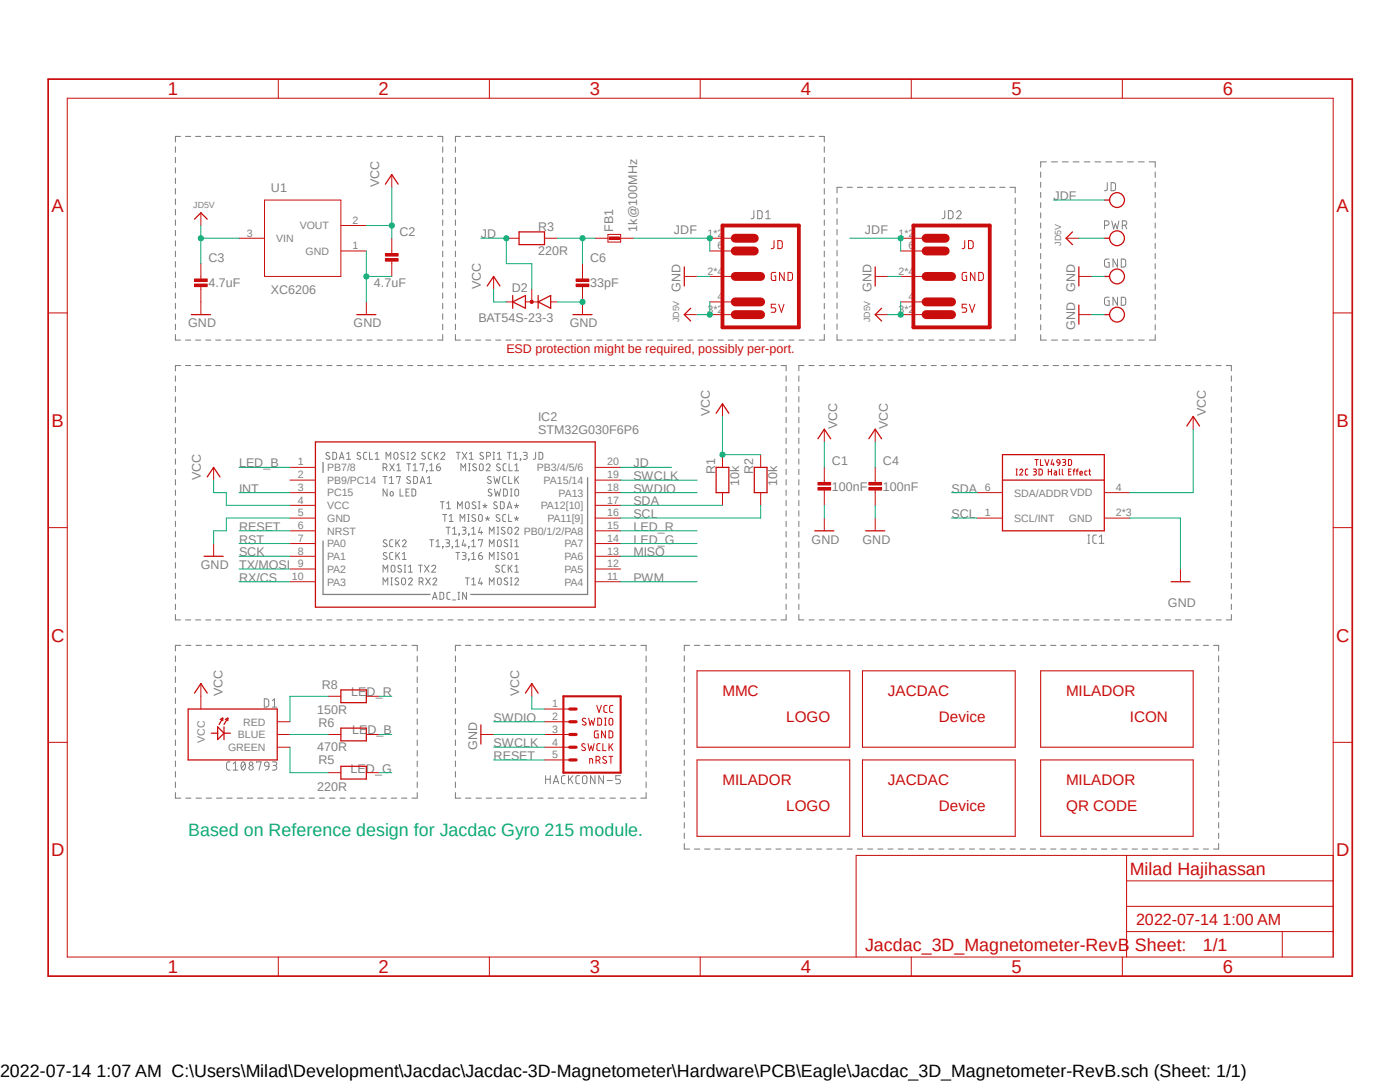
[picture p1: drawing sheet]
<svg xmlns="http://www.w3.org/2000/svg" width="279mm" height="216mm" viewBox="0 0 279 216" stroke-linecap="round" stroke-linejoin="round" font-family="sans-serif">
<defs><g id="words">
<g font-size="3.7" fill="#c90d0c">
<text x="33.5" y="19">1</text>
<text x="75.6" y="19">2</text>
<text x="117.7" y="19">3</text>
<text x="159.8" y="19">4</text>
<text x="201.9" y="19">5</text>
<text x="244" y="19">6</text>
<text x="10.3" y="42.3">A</text>
<text x="266.7" y="42.3">A</text>
<text x="10.3" y="85.2">B</text>
<text x="266.7" y="85.2">B</text>
<text x="10.2" y="128">C</text>
<text x="266.7" y="128">C</text>
<text x="10.2" y="170.9">D</text>
<text x="266.7" y="170.9">D</text>
<text x="33.5" y="194.2">1</text>
<text x="75.6" y="194.2">2</text>
<text x="117.7" y="194.2">3</text>
<text x="159.8" y="194.2">4</text>
<text x="201.9" y="194.2">5</text>
<text x="244" y="194.2">6</text>
</g>
<text font-size="3.6" fill="#0dab76" x="37.6" y="166.9">Based on Reference design for Jacdac Gyro 215 module.</text>
<g font-size="3.6" fill="#c90d0c">
<text x="225.5" y="174.5">Milad Hajihassan</text>
<text x="172.6" y="189.7">Jacdac_3D_Magnetometer-RevB</text>
<text x="226.5" y="189.8">Sheet:</text>
<text x="240" y="189.7">1/1</text>
</g>
<text font-size="3.6" x="0" y="214.9">2022-07-14 1:07 AM C:\Users\Milad\Development\Jacdac\Jacdac-3D-Magnetometer\Hardware\PCB\Eagle\Jacdac_3D_Magnetometer-RevB.sch (Sheet: 1/1)</text>
<text font-size="3.2" fill="#c90d0c" x="226.7" y="184.7">2022-07-14 1:00 AM</text>
<g font-size="3" fill="#c90d0c">
<text x="144.2" y="138.9">MMC</text>
<text x="177.2" y="138.9">JACDAC</text>
<text x="212.8" y="138.9">MILADOR</text>
<text x="156.9" y="144">LOGO</text>
<text x="187.4" y="144">Device</text>
<text x="225.5" y="144">ICON</text>
<text x="144.2" y="156.7">MILADOR</text>
<text x="156.9" y="161.8">LOGO</text>
<text x="177.2" y="156.7">JACDAC</text>
<text x="187.4" y="161.8">Device</text>
<text x="212.8" y="156.7">MILADOR</text>
<text x="212.8" y="161.8">QR CODE</text>
</g>
<g font-size="2.5" fill="#808080">
<text x="54.1" y="38.3">U1</text>
<text x="75.7" y="37.4" transform="rotate(-90 75.7 37.4)">VCC</text>
<text x="210.2" y="39.9">JDF</text>
<text x="79.7" y="47.2">C2</text>
<text x="96" y="47.5">JD</text>
<text x="107.4" y="46.1">R3</text>
<text x="122.4" y="46.3" transform="rotate(-90 122.4 46.3)">FB1</text>
<text x="127.2" y="46.3" transform="rotate(-90 127.2 46.3)">1k@100MHz</text>
<text x="134.5" y="46.8">JDF</text>
<text x="172.6" y="46.8">JDF</text>
<text x="41.6" y="52.2">C3</text>
<text x="107.4" y="50.8">220R</text>
<text x="117.8" y="52.2">C6</text>
<text x="41.6" y="57.3">4.7uF</text>
<text x="54.1" y="58.6">XC6206</text>
<text x="74.6" y="57.3">4.7uF</text>
<text x="96" y="57.7" transform="rotate(-90 96 57.7)">VCC</text>
<text x="102.2" y="58.3">D2</text>
<text x="117.8" y="57.3">33pF</text>
<text x="135.8" y="58.2" transform="rotate(-90 135.8 58.2)">GND</text>
<text x="173.9" y="58.2" transform="rotate(-90 173.9 58.2)">GND</text>
<text x="214.5" y="58.2" transform="rotate(-90 214.5 58.2)">GND</text>
<text x="37.5" y="65.3">GND</text>
<text x="70.6" y="65.3">GND</text>
<text x="95.5" y="64.2">BAT54S-23-3</text>
<text x="113.7" y="65.3">GND</text>
<text x="214.5" y="65.8" transform="rotate(-90 214.5 65.8)">GND</text>
<text x="107.4" y="84">IC2</text>
<text x="141.6" y="83.1" transform="rotate(-90 141.6 83.1)">VCC</text>
<text x="240.7" y="83.1" transform="rotate(-90 240.7 83.1)">VCC</text>
<text x="107.4" y="86.5">STM32G030F6P6</text>
<text x="167" y="85.6" transform="rotate(-90 167 85.6)">VCC</text>
<text x="177.2" y="85.6" transform="rotate(-90 177.2 85.6)">VCC</text>
<text x="40.1" y="95.8" transform="rotate(-90 40.1 95.8)">VCC</text>
<text x="47.7" y="93.3">LED_B</text>
<text x="126.4" y="95.8">SWCLK</text>
<text x="126.4" y="93.3">JD</text>
<text x="142.7" y="94.5" transform="rotate(-90 142.7 94.5)">R1</text>
<text x="150.3" y="94.5" transform="rotate(-90 150.3 94.5)">R2</text>
<text x="166" y="92.9">C1</text>
<text x="176.2" y="92.9">C4</text>
<text x="47.7" y="98.3">INT</text>
<text x="126.4" y="98.3">SWDIO</text>
<text x="126.4" y="100.8">SDA</text>
<text x="147.5" y="97.1" transform="rotate(-90 147.5 97.1)">10k</text>
<text x="155.1" y="97.1" transform="rotate(-90 155.1 97.1)">10k</text>
<text x="166" y="98">100nF</text>
<text x="176.2" y="98">100nF</text>
<text x="189.9" y="98.3">SDA</text>
<text x="47.7" y="105.9">RESET</text>
<text x="126.4" y="105.9">LED_R</text>
<text x="126.4" y="103.4">SCL</text>
<text x="189.9" y="103.4">SCL</text>
<text x="40.1" y="113.5">GND</text>
<text x="47.7" y="111">SCK</text>
<text x="47.7" y="108.5">RST</text>
<text x="47.7" y="113.5">TX/MOSI</text>
<text x="126.4" y="108.5">LED_G</text>
<text x="126.4" y="111">MISO</text>
<text x="162" y="108.5">GND</text>
<text x="172.1" y="108.5">GND</text>
<text x="47.7" y="116.1">RX/CS</text>
<text x="126.4" y="116.1">PWM</text>
<text x="233.1" y="121.2">GND</text>
<text x="64.2" y="137.5">R8</text>
<text x="44.4" y="138.9" transform="rotate(-90 44.4 138.9)">VCC</text>
<text x="63.3" y="142.5">150R</text>
<text x="70.1" y="138.9">LED_R</text>
<text x="103.6" y="138.9" transform="rotate(-90 103.6 138.9)">VCC</text>
<text x="63.3" y="149.9">470R</text>
<text x="63.5" y="145.1">R6</text>
<text x="70.3" y="146.6">LED_B</text>
<text x="95.2" y="149.6" transform="rotate(-90 95.2 149.6)">GND</text>
<text x="98.5" y="144">SWDIO</text>
<text x="98.5" y="149.1">SWCLK</text>
<text x="63.5" y="152.4">R5</text>
<text x="70" y="154.2">LED_G</text>
<text x="98.5" y="151.6">RESET</text>
<text x="63.3" y="157.7">220R</text>
</g>
<text font-size="2.5" fill="#c90d0c" x="101.1" y="70.4">ESD protection might be required, possibly per-port.</text>
<g font-size="2.1" fill="#808080">
<text x="49.3" y="47.2">3</text>
<text x="59.8" y="45.8">VOUT</text>
<text x="70.4" y="44.7">2</text>
<text x="141.2" y="47.2">1*2</text>
<text x="179.3" y="47.2">1*2</text>
<text x="55.1" y="48.3">VIN</text>
<text x="61" y="50.8">GND</text>
<text x="70.4" y="49.7">1</text>
<text x="143.2" y="49.7">6</text>
<text x="181.3" y="49.7">6</text>
<text x="141.2" y="54.8">2*4</text>
<text x="143.2" y="59.9">4</text>
<text x="179.3" y="54.8">2*4</text>
<text x="181.3" y="59.9">4</text>
<text x="141.2" y="62.4">3*2</text>
<text x="179.3" y="62.4">3*2</text>
<text x="59.4" y="92.9">1</text>
<text x="59.4" y="95.4">2</text>
<text x="65.3" y="94">PB7/8</text>
<text x="107.1" y="94">PB3/4/5/6</text>
<text x="121.2" y="95.4">19</text>
<text x="121.2" y="92.9">20</text>
<text x="59.4" y="98">3</text>
<text x="59.4" y="100.5">4</text>
<text x="65.3" y="96.6">PB9/PC14</text>
<text x="65.3" y="99.1">PC15</text>
<text x="65.3" y="101.6">VCC</text>
<text x="107.9" y="101.6">PA12[10]</text>
<text x="108.5" y="96.6">PA15/14</text>
<text x="111.5" y="99.1">PA13</text>
<text x="121.2" y="100.5">17</text>
<text x="121.2" y="98">18</text>
<text x="196.6" y="98">6</text>
<text x="202.4" y="99.1">SDA/ADDRVDD</text>
<text x="222.7" y="98">4</text>
<text x="59.4" y="103">5</text>
<text x="59.4" y="105.6">6</text>
<text x="65.3" y="104.1">GND</text>
<text x="65.3" y="106.7">NRST</text>
<text x="104.5" y="106.7">PB0/1/2/PA8</text>
<text x="109.3" y="104.1">PA11[9]</text>
<text x="121.2" y="103">16</text>
<text x="121.2" y="105.6">15</text>
<text x="196.6" y="103">1</text>
<text x="202.4" y="104.1">SCL/INT</text>
<text x="213.3" y="104.1">GND</text>
<text x="222.7" y="103">2*3</text>
<text x="59.4" y="108.1">7</text>
<text x="59.4" y="110.7">8</text>
<text x="59.4" y="113.2">9</text>
<text x="65.3" y="109.2">PA0</text>
<text x="65.3" y="111.8">PA1</text>
<text x="112.6" y="111.8">PA6</text>
<text x="112.6" y="109.2">PA7</text>
<text x="121.2" y="113.2">12</text>
<text x="121.2" y="110.7">13</text>
<text x="121.2" y="108.1">14</text>
<text x="58.3" y="115.7">10</text>
<text x="65.3" y="114.3">PA2</text>
<text x="65.3" y="116.8">PA3</text>
<text x="112.6" y="116.8">PA4</text>
<text x="112.6" y="114.3">PA5</text>
<text x="121.2" y="115.7">11</text>
<text x="110.2" y="143.7">2</text>
<text x="110.2" y="141.1">1</text>
<text x="40.9" y="148.3" transform="rotate(-90 40.9 148.3)">VCC</text>
<text x="45.5" y="149.9">GREEN</text>
<text x="47.5" y="147.3">BLUE</text>
<text x="48.6" y="144.8">RED</text>
<text x="110.2" y="146.2">3</text>
<text x="110.2" y="148.8">4</text>
<text x="110.2" y="151.3">5</text>
</g>
<g font-size="1.8" fill="#808080">
<text x="38.6" y="41.4">JD5V</text>
<text x="211.8" y="49.1" transform="rotate(-90 211.8 49.1)">JD5V</text>
<text x="135.6" y="64.3" transform="rotate(-90 135.6 64.3)">JD5V</text>
<text x="173.7" y="64.3" transform="rotate(-90 173.7 64.3)">JD5V</text>
</g>
</g></defs>
<path d="M9.1 15.5l261.2 179.9M270.3 15.5l-261.2 179.9" fill="none" stroke="#fff" stroke-width=".2"/>
<g fill="none" stroke="#808080" stroke-width=".21">
<path d="M35 29.3v1.1M35 31.4v1.1M35 33.5v1M35 35.6v1M35 37.6v1.1M35 39.7v1.1M36 27.2h-1v1.1M37 27.2h1.1M39 27.2h1M41.1 27.2h1M43.1 27.2h1M45.1 27.2h1"/>
<path d="M47.1 27.2h1M49.1 27.2h1M51.1 27.2h1M53.1 27.2h1M55.1 27.2h1M57.1 27.2h1.1M59.1 27.2h1.1M61.2 27.2h1M63.2 27.2h1M65.2 27.2h1M67.2 27.2h1M69.2 27.2h1"/>
<path d="M71.2 27.2h1M73.2 27.2h1.1M75.3 27.2h1M77.3 27.2h1M79.3 27.2h1M81.3 27.2h1M83.3 27.2h1M85.3 27.2h1M87.3 27.2h1v1.1M88.3 29.3v1.1M88.3 31.4v1.1M88.3 33.5v1"/>
<path d="M88.3 35.6v1M88.3 37.6v1.1M88.3 39.7v1.1M90.9 29.3v1.1M90.9 31.4v1.1M90.9 33.5v1M90.9 35.6v1M90.9 37.6v1.1M90.9 39.7v1.1M91.9 27.2h-1v1.1M92.9 27.2h1M94.9 27.2h1"/>
<path d="M96.9 27.2h1.1M98.9 27.2h1M101 27.2h1M103 27.2h1M105 27.2h1M107 27.2h1M109 27.2h1.1M111 27.2h1.1M113.1 27.2h1M115.1 27.2h1M117.1 27.2h1M119.1 27.2h1"/>
<path d="M121.1 27.2h1M123.1 27.2h1.1M125.2 27.2h1M127.2 27.2h1M129.2 27.2h1M131.2 27.2h1M133.2 27.2h1M135.3 27.2h1M137.3 27.2h1M139.3 27.2h1M141.3 27.2h1M143.3 27.2h1.1"/>
<path d="M145.3 27.2h1M147.4 27.2h1M149.4 27.2h1M151.4 27.2h1M153.4 27.2h1M155.4 27.2h1M157.4 27.2h1.1M159.5 27.2h1M161.5 27.2h1M163.5 27.2h1v1.1M164.5 29.3v1.1M164.5 31.4v1.1"/>
<path d="M164.5 33.5v1M164.5 35.6v1M164.5 37.6v1.1M164.5 39.7v1.1M167 39.5v1.1M168.1 37.4h-1.1v1.1M169.1 37.4h1M171.1 37.4h1M173.1 37.4h1.1M175.2 37.4h1M177.2 37.4h1M179.2 37.4h1.1"/>
<path d="M181.3 37.4h1M183.3 37.4h1M185.3 37.4h1.1M187.4 37.4h1M189.4 37.4h1M191.4 37.4h1M193.5 37.4h1M195.5 37.4h1M197.5 37.4h1M199.5 37.4h1.1M201.5 37.4h1.1v1.1M202.6 39.5v1.1"/>
<path d="M207.7 34.3v1.1M207.7 36.4v1M207.7 38.4v1M208.8 32.3h-1.1v1.1M209.8 32.3h1.2M212 32.3h1.2M214.2 32.3h1.1M216.4 32.3h1.1M218.5 32.3h1.2M220.7 32.3h1.2M222.8 32.3h1.2M225 32.3h1.2"/>
<path d="M227.2 32.3h1.1M229.4 32.3h1.1v1.1M230.5 34.3v1.1M230.5 36.4v1M230.5 38.4v1M35 41.8v1.1M35 43.9v1.1M35 46v1M35 48v1.1M35 50.1v1.1M35 52.2v1.1M35 54.3v1.1"/>
<path d="M35 56.3v1.1M35 58.5v1M88.3 41.8v1.1M88.3 43.9v1.1M88.3 46v1M88.3 48v1.1M88.3 50.1v1.1M88.3 52.2v1.1M88.3 54.3v1.1M88.3 56.3v1.1M88.3 58.5v1M90.9 41.8v1.1"/>
<path d="M90.9 43.9v1.1M90.9 46v1M90.9 48v1.1M90.9 50.1v1.1M90.9 52.2v1.1M90.9 54.3v1.1M90.9 56.3v1.1M90.9 58.5v1M164.5 41.8v1.1M164.5 43.9v1.1M164.5 46v1M164.5 48v1.1"/>
<path d="M164.5 50.1v1.1M164.5 52.2v1.1M164.5 54.3v1.1M164.5 56.3v1.1M164.5 58.5v1M167 41.6v1.1M167 43.7v1.1M167 45.8v1.1M167 47.9v1.1M167 50v1.1M167 52.1v1.1M167 54.2v1.1"/>
<path d="M167 56.3v1.1M167 58.4v1.1M202.6 41.6v1.1M202.6 43.7v1.1M202.6 45.8v1.1M202.6 47.9v1.1M202.6 50v1.1M202.6 52.1v1.1M202.6 54.2v1.1M202.6 56.3v1.1M202.6 58.4v1.1M207.7 40.4v1"/>
<path d="M207.7 42.5v1M207.7 44.5v1M207.7 46.5v1M207.7 48.6v1M207.7 50.6v1M207.7 52.6v1M207.7 54.7v1M207.7 56.7v1M207.7 58.7v1M230.5 40.4v1M230.5 42.5v1M230.5 44.5v1"/>
<path d="M230.5 46.5v1M230.5 48.6v1M230.5 50.6v1M230.5 52.6v1M230.5 54.7v1M230.5 56.7v1M230.5 58.7v1M35 60.5v1.1M35 62.6v1.1M35 64.7v1.1M35 66.8v1.1h1M35 75v1.1"/>
<path d="M35 77.1v1M35 79.2v1M36 72.9h-1v1.1M37 67.9h1.1M37 72.9h1.1M39 67.9h1M39 72.9h1M41.1 67.9h1M41.1 72.9h1M43.1 67.9h1M43.1 72.9h1M45.1 67.9h1"/>
<path d="M45.1 72.9h1M47.1 67.9h1M47.1 72.9h1M49.1 67.9h1M49.1 72.9h1M51.1 67.9h1M51.1 72.9h1.1M53.1 67.9h1M53.1 72.9h1M55.1 67.9h1M55.2 72.9h1M57.1 67.9h1.1"/>
<path d="M57.2 72.9h1M59.1 67.9h1.1M59.2 72.9h1M61.2 67.9h1M61.2 72.9h1M63.2 67.9h1M63.2 72.9h1M65.2 67.9h1M65.2 72.9h1.1M67.2 67.9h1M67.2 72.9h1M69.2 67.9h1"/>
<path d="M69.3 72.9h1M71.2 67.9h1M71.3 72.9h1M73.2 67.9h1.1M73.3 72.9h1M75.3 67.9h1M75.3 72.9h1M77.3 67.9h1M77.3 72.9h1M79.3 67.9h1M79.3 72.9h1M81.3 67.9h1"/>
<path d="M81.4 72.9h1M83.3 67.9h1M83.4 72.9h1M85.3 67.9h1M85.4 72.9h1M87.4 72.9h1M88.3 60.5v1.1M88.3 62.6v1.1M88.3 64.7v1.1M88.3 66.8v1.1h-1M89.4 72.9h1M90.9 66.8v1.1h1"/>
<path d="M90.9 60.5v1.1M90.9 62.6v1.1M90.9 64.7v1.1M91.4 72.9h1M92.9 67.9h1M93.4 72.9h1M94.9 67.9h1M95.5 72.9h1M96.9 67.9h1.1M97.5 72.9h1M98.9 67.9h1M99.5 72.9h1"/>
<path d="M101 67.9h1M101.5 72.9h1M103 67.9h1M103.5 72.9h1M105 67.9h1M105.5 72.9h1.1M107 67.9h1M107.5 72.9h1M109 67.9h1.1M109.6 72.9h1M111 67.9h1.1M111.5 72.9h1.1"/>
<path d="M113.1 67.9h1M113.6 72.9h1M115.1 67.9h1M115.6 72.9h1M117.1 67.9h1M117.6 72.9h1M119.1 67.9h1M119.6 72.9h1M121.1 67.9h1M121.6 72.9h1M123.1 67.9h1.1M123.7 72.9h1"/>
<path d="M125.2 67.9h1M125.6 72.9h1.1M127.2 67.9h1M127.7 72.9h1M129.2 67.9h1M129.7 72.9h1M131.2 67.9h1M131.7 72.9h1M133.2 67.9h1M133.7 72.9h1M135.3 67.9h1M135.7 72.9h1"/>
<path d="M137.3 67.9h1M137.8 72.9h1M139.3 67.9h1M139.7 72.9h1.1M141.3 67.9h1M141.8 72.9h1M143.3 67.9h1.1M143.8 72.9h1M145.3 67.9h1M145.8 72.9h1M147.4 67.9h1M147.8 72.9h1"/>
<path d="M149.4 67.9h1M149.8 72.9h1M151.4 67.9h1M151.8 72.9h1.1M153.4 67.9h1M153.9 72.9h1M155.4 67.9h1M155.9 72.9h1v1.1M156.9 75v1.1M156.9 77.1v1M156.9 79.2v1M157.4 67.9h1.1"/>
<path d="M159.4 75v1.1M159.4 77.1v1M159.4 79.2v1M159.5 67.9h1M160.4 72.9h-1v1.1M161.5 67.9h1M161.5 72.9h1M163.5 72.9h1M164.5 66.8v1.1h-1M164.5 60.5v1.1M164.5 62.6v1.1M164.5 64.7v1.1"/>
<path d="M165.5 72.9h1M167 66.8v1.1h1.1M167 60.5v1.1M167 62.6v1.1M167 64.6v1.1M167.6 72.9h1M169.1 67.9h1M169.6 72.9h1M171.1 67.9h1M171.6 72.9h1M173.1 67.9h1.1M173.7 72.9h1"/>
<path d="M175.2 67.9h1M175.7 72.9h1M177.2 67.9h1M177.7 72.9h1M179.2 67.9h1.1M179.7 72.9h1.1M181.3 67.9h1M181.8 72.9h1M183.3 67.9h1M183.8 72.9h1M185.3 67.9h1.1M185.8 72.9h1.1"/>
<path d="M187.4 67.9h1M187.9 72.9h1M189.4 67.9h1M189.9 72.9h1M191.4 67.9h1M191.9 72.9h1.1M193.5 67.9h1M194 72.9h1M195.5 67.9h1M196 72.9h1M197.5 67.9h1M198 72.9h1.1"/>
<path d="M199.5 67.9h1.1M200.1 72.9h1M202.1 72.9h1M202.6 66.8v1.1h-1.1M202.6 60.5v1.1M202.6 62.6v1.1M202.6 64.6v1.1M204.1 72.9h1M206.2 72.9h1M207.7 66.8v1.1h1.1M207.7 60.7v1.1M207.7 62.8v1"/>
<path d="M207.7 64.8v1M208.2 72.9h1M209.8 67.9h1.2M210.2 72.9h1M212 67.9h1.2M212.2 72.9h1.1M214.2 67.9h1.1M214.2 72.9h1.1M216.3 72.9h1M216.4 67.9h1.1M218.3 72.9h1.1M218.5 67.9h1.2"/>
<path d="M220.3 72.9h1.1M220.7 67.9h1.2M222.4 72.9h1M222.8 67.9h1.2M224.4 72.9h1.1M225 67.9h1.2M226.4 72.9h1.1M227.2 67.9h1.1M228.5 72.9h1M230.5 72.9h1.1M230.5 66.8v1.1h-1.1M230.5 60.7v1.1"/>
<path d="M230.5 62.8v1M230.5 64.8v1M232.5 72.9h1.1M234.6 72.9h1M236.6 72.9h1.1M238.6 72.9h1M240.7 72.9h1M242.7 72.9h1M244.7 72.9h1v1.1M245.7 75v1.1M245.7 77.1v1M245.7 79.2v1"/>
<path d="M35 81.2v1.1M35 83.3v1.1M35 85.3v1.1M35 87.4v1.1M35 89.5v1.1M35 91.6v1M35 93.6v1.1M35 95.7v1.1M35 97.8v1M35 99.9v1M156.9 81.2v1.1M156.9 83.3v1.1"/>
<path d="M156.9 85.3v1.1M156.9 87.4v1.1M156.9 89.5v1.1M156.9 91.6v1M156.9 93.6v1.1M156.9 95.7v1.1M156.9 97.8v1M156.9 99.9v1M159.4 81.2v1.1M159.4 83.3v1.1M159.4 85.3v1.1M159.4 87.4v1.1"/>
<path d="M159.4 89.5v1.1M159.4 91.6v1M159.4 93.6v1.1M159.4 95.7v1.1M159.4 97.8v1M159.4 99.9v1M245.7 81.2v1.1M245.7 83.3v1.1M245.7 85.3v1.1M245.7 87.4v1.1M245.7 89.5v1.1M245.7 91.6v1"/>
<path d="M245.7 93.6v1.1M245.7 95.7v1.1M245.7 97.8v1M245.7 99.9v1M35 101.9v1.1M35 104v1.1M35 106v1.1M35 108.1v1.1M35 110.2v1.1M35 112.3v1.1M35 114.3v1.1M35 116.4v1.1"/>
<path d="M35 118.5v1M156.9 101.9v1.1M156.9 104v1.1M156.9 106v1.1M156.9 108.1v1.1M156.9 110.2v1.1M156.9 112.3v1.1M156.9 114.3v1.1M156.9 116.4v1.1M156.9 118.5v1M159.4 101.9v1.1M159.4 104v1.1"/>
<path d="M159.4 106v1.1M159.4 108.1v1.1M159.4 110.2v1.1M159.4 112.3v1.1M159.4 114.3v1.1M159.4 116.4v1.1M159.4 118.5v1M245.7 101.9v1.1M245.7 104v1.1M245.7 106v1.1M245.7 108.1v1.1M245.7 110.2v1.1"/>
<path d="M245.7 112.3v1.1M245.7 114.3v1.1M245.7 116.4v1.1M245.7 118.5v1M35 120.6v1M35 122.6v1.1h1M35 130.9v1.1M35 133v1.1M35 135.1v1.1M35 137.2v1.1M35 139.3v1.1M36.1 128.8h-1.1v1.1"/>
<path d="M37 123.7h1.1M37.1 128.8h1M39 123.7h1M39.1 128.8h1.1M41.1 123.7h1M41.1 128.8h1.1M43.1 123.7h1M43.2 128.8h1.1M45.1 123.7h1M45.3 128.8h1M47.1 123.7h1M47.3 128.8h1.1"/>
<path d="M49.1 123.7h1M49.4 128.8h1M51.1 123.7h1.1M51.4 128.8h1.1M53.1 123.7h1M53.5 128.8h1M55.2 123.7h1M55.5 128.8h1.1M57.2 123.7h1M57.6 128.8h1M59.2 123.7h1M59.6 128.8h1.1"/>
<path d="M61.2 123.7h1M61.7 128.8h1M63.2 123.7h1M63.8 128.8h1M65.2 123.7h1.1M65.8 128.8h1M67.2 123.7h1M67.9 128.8h1M69.3 123.7h1M69.9 128.8h1.1M71.3 123.7h1M72 128.8h1"/>
<path d="M73.3 123.7h1M74 128.8h1.1M75.3 123.7h1M76 128.8h1.1M77.3 123.7h1M78.1 128.8h1.1M79.3 123.7h1M80.1 128.8h1.1M81.4 123.7h1M82.2 128.8h1.1v1.1M83.3 130.9v1.1M83.3 133v1.1"/>
<path d="M83.3 135.1v1.1M83.3 137.2v1.1M83.3 139.3v1.1M83.4 123.7h1M85.4 123.7h1M87.4 123.7h1M89.4 123.7h1M90.9 130.9v1.1M90.9 133v1.1M90.9 135.1v1.1M90.9 137.2v1.1M90.9 139.3v1.1"/>
<path d="M91.4 123.7h1M91.9 128.8h-1v1.1M92.9 128.8h1.1M93.4 123.7h1M95 128.8h1.1M95.5 123.7h1M97 128.8h1.1M97.5 123.7h1M99.1 128.8h1.1M99.5 123.7h1M101.2 128.8h1M101.5 123.7h1"/>
<path d="M103.2 128.8h1.1M103.5 123.7h1M105.3 128.8h1M105.5 123.7h1.1M107.3 128.8h1.1M107.5 123.7h1M109.4 128.8h1M109.6 123.7h1M111.5 128.8h1M111.5 123.7h1.1M113.5 128.8h1.1M113.6 123.7h1"/>
<path d="M115.6 128.8h1M115.6 123.7h1M117.6 128.8h1.1M117.6 123.7h1M119.6 123.7h1M119.7 128.8h1M121.6 123.7h1M121.8 128.8h1M123.7 123.7h1M123.8 128.8h1M125.6 123.7h1.1M125.9 128.8h1"/>
<path d="M127.7 123.7h1M127.9 128.8h1v1.1M128.9 130.9v1.1M128.9 133v1.1M128.9 135.1v1.1M128.9 137.2v1.1M128.9 139.3v1.1M129.7 123.7h1M131.7 123.7h1M133.7 123.7h1M135.7 123.7h1M136.6 130.9v1.1"/>
<path d="M136.6 132.9v1.1M136.6 135v1.1M136.6 137.1v1.1M136.6 139.2v1.1M137.6 128.8h-1v1.1M137.8 123.7h1M138.6 128.8h1.1M139.7 123.7h1.1M140.6 128.8h1.1M141.8 123.7h1M142.7 128.8h1M143.8 123.7h1"/>
<path d="M144.7 128.8h1.1M145.8 123.7h1M146.7 128.8h1.1M147.8 123.7h1M148.8 128.8h1M149.8 123.7h1M150.8 128.8h1M151.8 123.7h1.1M152.8 128.8h1M153.9 123.7h1M154.9 128.8h1M156.9 128.8h1"/>
<path d="M156.9 120.6v1M156.9 122.6v1.1h-1M158.9 128.8h1M159.4 122.6v1.1h1M159.4 120.6v1M161 128.8h1M161.5 123.7h1M163 128.8h1M163.5 123.7h1M165 128.8h1M165.5 123.7h1M167 128.8h1.1"/>
<path d="M167.6 123.7h1M169.1 128.8h1M169.6 123.7h1M171.1 128.8h1M171.6 123.7h1M173.1 128.8h1.1M173.7 123.7h1M175.2 128.8h1M175.7 123.7h1M177.2 128.8h1M177.7 123.7h1M179.2 128.8h1.1"/>
<path d="M179.7 123.7h1.1M181.3 128.8h1M181.8 123.7h1M183.3 128.8h1M183.8 123.7h1M185.3 128.8h1.1M185.8 123.7h1.1M187.4 128.8h1M187.9 123.7h1M189.4 128.8h1M189.9 123.7h1M191.4 128.8h1"/>
<path d="M191.9 123.7h1.1M193.5 128.8h1M194 123.7h1M195.5 128.8h1M196 123.7h1M197.5 128.8h1M198 123.7h1.1M199.6 128.8h1M200.1 123.7h1M201.6 128.8h1M202.1 123.7h1M203.6 128.8h1"/>
<path d="M204.1 123.7h1M205.6 128.8h1.1M206.2 123.7h1M207.6 128.8h1.1M208.2 123.7h1M209.7 128.8h1M210.2 123.7h1M211.7 128.8h1.1M212.2 123.7h1.1M213.7 128.8h1.1M214.2 123.7h1.1M215.8 128.8h1"/>
<path d="M216.3 123.7h1M217.8 128.8h1.1M218.3 123.7h1.1M219.8 128.8h1.1M220.3 123.7h1.1M221.9 128.8h1M222.4 123.7h1M223.9 128.8h1.1M224.4 123.7h1.1M225.9 128.8h1.1M226.4 123.7h1.1M228 128.8h1"/>
<path d="M228.5 123.7h1M230 128.8h1.1M230.5 123.7h1.1M232 128.8h1.1M232.5 123.7h1.1M234.1 128.8h1M234.6 123.7h1M236.1 128.8h1.1M236.6 123.7h1.1M238.1 128.8h1M238.6 123.7h1M240.2 128.8h1"/>
<path d="M240.7 123.7h1M242.2 128.8h1v1.1M242.7 123.7h1M243.2 130.9v1.1M243.2 132.9v1.1M243.2 135v1.1M243.2 137.1v1.1M243.2 139.2v1.1M245.7 122.6v1.1h-1M245.7 120.6v1M35 141.4v1.1M35 143.5v1.1"/>
<path d="M35 145.6v1M35 147.7v1.1M35 149.8v1.1M35 151.8v1.2M35 154v1.1M35 156v1.1M35 158.2v1.1h1.1M37.1 159.3h1M39.1 159.3h1.1M41.1 159.3h1.1M43.2 159.3h1.1M45.3 159.3h1"/>
<path d="M47.3 159.3h1.1M49.4 159.3h1M51.4 159.3h1.1M53.5 159.3h1M55.5 159.3h1.1M57.6 159.3h1M59.6 159.3h1.1M61.7 159.3h1M63.8 159.3h1M65.8 159.3h1M67.9 159.3h1M69.9 159.3h1.1"/>
<path d="M72 159.3h1M74 159.3h1.1M76 159.3h1.1M78.1 159.3h1.1M80.1 159.3h1.1M83.3 158.2v1.1h-1.1M83.3 141.4v1.1M83.3 143.5v1.1M83.3 145.6v1M83.3 147.7v1.1M83.3 149.8v1.1M83.3 151.8v1.2"/>
<path d="M83.3 154v1.1M83.3 156v1.1M90.9 141.4v1.1M90.9 143.5v1.1M90.9 145.6v1M90.9 147.7v1.1M90.9 149.8v1.1M90.9 151.8v1.2M90.9 154v1.1M90.9 156v1.1M90.9 158.2v1.1h1M92.9 159.3h1.1"/>
<path d="M95 159.3h1.1M97 159.3h1.1M99.1 159.3h1.1M101.2 159.3h1M103.2 159.3h1.1M105.3 159.3h1M107.3 159.3h1.1M109.4 159.3h1M111.5 159.3h1M113.5 159.3h1.1M115.6 159.3h1M117.6 159.3h1.1"/>
<path d="M119.7 159.3h1M121.8 159.3h1M123.8 159.3h1M125.9 159.3h1M128.9 141.4v1.1M128.9 143.5v1.1M128.9 145.6v1M128.9 147.7v1.1M128.9 149.8v1.1M128.9 151.8v1.2M128.9 154v1.1M128.9 156v1.1"/>
<path d="M128.9 158.2v1.1h-1M136.6 141.3v1.1M136.6 143.3v1.1M136.6 145.4v1.1M136.6 147.5v1.1M136.6 149.6v1.1M136.6 151.7v1M136.6 153.8v1.1M136.6 155.8v1.1M136.6 157.9v1.1M136.6 160v1.1M243.2 141.3v1.1"/>
<path d="M243.2 143.3v1.1M243.2 145.4v1.1M243.2 147.5v1.1M243.2 149.6v1.1M243.2 151.7v1M243.2 153.8v1.1M243.2 155.8v1.1M243.2 157.9v1.1M243.2 160v1.1M136.6 162.1v1.1M136.6 164.2v1M136.6 166.2v1.1"/>
<path d="M136.6 168.3v1.1h1M138.6 169.4h1.1M140.6 169.4h1.1M142.7 169.4h1M144.7 169.4h1.1M146.7 169.4h1.1M148.8 169.4h1M150.8 169.4h1M152.8 169.4h1M154.9 169.4h1M156.9 169.4h1M158.9 169.4h1"/>
<path d="M161 169.4h1M163 169.4h1M165 169.4h1M167 169.4h1.1M169.1 169.4h1M171.1 169.4h1M173.1 169.4h1.1M175.2 169.4h1M177.2 169.4h1M179.2 169.4h1.1M181.3 169.4h1M183.3 169.4h1"/>
<path d="M185.3 169.4h1.1M187.4 169.4h1M189.4 169.4h1M191.4 169.4h1M193.5 169.4h1M195.5 169.4h1M197.5 169.4h1M199.6 169.4h1M201.6 169.4h1M203.6 169.4h1M205.6 169.4h1.1M207.6 169.4h1.1"/>
<path d="M209.7 169.4h1M211.7 169.4h1.1M213.7 169.4h1.1M215.8 169.4h1M217.8 169.4h1.1M219.8 169.4h1.1M221.9 169.4h1M223.9 169.4h1.1M225.9 169.4h1.1M228 169.4h1M230 169.4h1.1M232 169.4h1.1"/>
<path d="M234.1 169.4h1M236.1 169.4h1.1M238.1 169.4h1M240.2 169.4h1M243.2 162.1v1.1M243.2 164.2v1M243.2 166.2v1.1M243.2 168.3v1.1h-1"/>
</g>
<path d="M64.5 92.2v2.1M117.3 95.3v23.3h-23.4M64.5 107.9v10.7h21.3" fill="none" stroke="#808080" stroke-width=".25"/>
<g fill="none" stroke="#808080" stroke-width=".2">
<path d="M221 36.4v1.3a.4 .4 0 0 1-.6 .4M221.7 36.4l.7 .1a1.25 1.25 0 0 1 0 1.5l-.7 .1zM150.5 42v1.3a.4 .4 0 0 1-.6 .3M151.2 42l.7 .1a1.25 1.25 0 0 1 0 1.5h-.7zM152.8 43.6h.9M152.8 42.4l.5-.4v1.6M188.6 42v1.3l-.3 .3h-.3M189.3 42l.6 .1 .2 .1 .1 1-.3 .4h-.6zM190.9 42.4a.44 .44 0 0 1 .7-.3 .44 .44 0 0 1 .1 .7l-.8 .8h.9M220.4 45h.5a.45 .45 0 0 0 .4-.4 .45 .45 0 0 0-.2-.5h-.7v1.6M221.4 51.7h-.8l-.2 .3v1l.2 .3h.8v-.9h-.3M221.4 59.3l-.8 .1-.2 .2v1l.2 .3h.8v-.9h-.3"/>
<path d="M221.9 44.1l.3 1.6 .4-1.1 .4 1.1 .3-1.6M223 51.7v1.6l-.9-1.6v1.6M223 59.3v1.6l-.9-1.6v1.6M223.8 51.7h.7a1.3 1.3 0 0 1 .1 1.4l-.1 .2h-.7zM223.8 59.3l.7 .1a1.3 1.3 0 0 1 .1 1.3l-.1 .2h-.7zM224 45h.4a.45 .45 0 0 0 .5-.5 .45 .45 0 0 0-.5-.4h-.4v1.6M224.5 45l.4 .7M65.7 90.4l-.1-.1a.32 .32 0 0 0-.5 .1 .32 .32 0 0 0 .1 .4l.5 .3a.31 .31 0 0 1 .1 .3 .31 .31 0 0 1-.3 .3l-.5-.3M66.4 90.3h.6l.1 .2 .1 .8-.2 .3-.6 .1zM67.7 91.7l.5-1.4 .5 1.4M67.9 91.3h.6M69.2 91.7h.8"/>
<path d="M69.2 90.6l.4-.3v1.4M71.9 90.4a.35 .35 0 0 0-.5-.1 .35 .35 0 0 0 0 .5l.5 .3 .1 .3-.3 .3-.5-.3M73.2 90.3h-.5l-.1 .3v.9l.6 .2M73.7 90.3v1.4h.7M74.9 91.7h.7M74.9 90.6l.4-.3v1.4M76.5 93.3l.7-.2a.4 .4 0 0 0-.4-.6h-.3v1.4M76.5 95.1h.8M76.8 95.1v1.4M76.9 93.3l.4 .6M77 91.7v-1.4l.5 .7 .5-.7v1.4M77.3 97.6v1.4l-.8-1.4v1.4"/>
<path d="M77.7 95.4l.4-.3v1.4M77.7 96.5h.8M77.8 92.5l.9 1.4M77.9 98.2l.4-.1 .2 .3-.1 .4-.3 .2a.54 .54 0 0 1-.2-.8zM78.7 92.5l-.9 1.4M78.8 90.3h.4l.2 .2v.8l-.2 .3a.4 .4 0 0 1-.6-.3v-.7zM79.1 95.2v-.1h.8l-.4 1.4M79.2 92.8l.4-.3v1.4M79.2 93.9h.8M79.8 97.6v1.4h.7M80.6 90.4a.35 .35 0 0 0-.5-.1 .35 .35 0 0 0 0 .5l.5 .3a.31 .31 0 0 1 .1 .3 .31 .31 0 0 1-.3 .3l-.4-.3M81 98.2h.5"/>
<path d="M81.2 92.5h.8M81.2 90.3h.3M81.2 91.7h.3M81.4 90.3v1.4M81.6 92.5v1.4M81.7 97.6h-.7v1.4h.7M81.9 95.2l-.5-.1a.31 .31 0 0 0-.2 .3 .31 .31 0 0 0 .2 .3l.4 .2a.31 .31 0 0 1 .1 .4 .31 .31 0 0 1-.3 .2l-.4-.2M82.1 90.6a.4 .4 0 0 1 .6-.3 .4 .4 0 0 1 .1 .6l-.7 .8h.8M82.2 97.6l.6 .1a1.06 1.06 0 0 1 0 1.2l-.6 .1zM82.5 93.9h.8M82.5 92.8l.3-.3v1.4M82.5 95.1l.8 .1v.9l-.2 .3-.6 .1z"/>
<path d="M83.9 92.7v-.2h.7l-.4 1.4M83.9 96.5l.4-1.4 .5 1.4M84 96.1h.7M84.8 90.4a.35 .35 0 0 0-.5-.1 .35 .35 0 0 0 0 .5l.5 .3a.31 .31 0 0 1 .1 .3 .31 .31 0 0 1-.3 .3l-.4-.3M85.1 93.9h.1zM85.2 93.9l-.1 .3M85.3 96.5h.8M85.3 95.4l.4-.3v1.4M85.8 93.9h.7M85.8 92.8l.3-.3v1.4M86.1 90.3h-.5l-.1 .3v.9l.6 .2M86.7 90.3v1.4"/>
<path d="M87 90.8l.5 .9M87.1 93.2h.5a.39 .39 0 0 1 .3 .5 .39 .39 0 0 1-.6 .2l-.1-.2zM87.5 90.3l-.8 .8M87.8 92.5a.59 .59 0 0 0-.7 .7M88 90.6a.4 .4 0 0 1 .5-.3 .4 .4 0 0 1 .1 .6l-.6 .8h.8M91.1 90.3h.7M91.4 90.3v1.4M92 93.9v-1.4l.5 .8 .4-.8v1.4M92.2 90.3l1 1.4M93.2 90.3l-1 1.4M93.5 92.5h.4M93.5 93.9h.4"/>
<path d="M93.7 92.5v1.4M93.7 91.7h.7M93.7 90.6l.4-.3v1.4M95 92.7l-.1-.1a.32 .32 0 0 0-.5 .1 .32 .32 0 0 0 .1 .4l.5 .2a.31 .31 0 0 1 .1 .4 .31 .31 0 0 1-.3 .2l-.5-.2M95.8 92.6h.4l.2 .3v.8l-.2 .2h-.4a1.1 1.1 0 0 1 0-1.3zM96.4 90.4a.35 .35 0 0 0-.5-.1 .35 .35 0 0 0 0 .5l.5 .3a.31 .31 0 0 1 .1 .3 .31 .31 0 0 1-.3 .3l-.4-.3M97 92.8a.39 .39 0 0 1 .6-.2 .39 .39 0 0 1 .1 .6l-.7 .7h.8M97.1 91h.6l.2-.2v-.3l-.2-.2h-.6v1.4M98 95.2l-.5-.1a.31 .31 0 0 0-.2 .3 .31 .31 0 0 0 .2 .3l.4 .2 .1 .4-.3 .2-.4-.2M98.1 97.7a.35 .35 0 0 0-.5-.1 .35 .35 0 0 0 0 .6l.4 .2a.31 .31 0 0 1 .2 .3 .31 .31 0 0 1-.2 .3l-.6-.2M98.4 90.3h.3M98.4 91.7h.3"/>
<path d="M98.6 95.1l.2 1.4 .4-1 .3 1 .3-1.4M98.6 90.3v1.4M98.7 97.6l.3 1.4 .3-1 .3 1 .3-1.4M99.3 91.7h.7M99.3 90.6l.4-.3v1.4M99.8 92.7l-.2-.1a.32 .32 0 0 0-.4 .1 .32 .32 0 0 0 .1 .4l.4 .2a.31 .31 0 0 1 .2 .4 .31 .31 0 0 1-.3 .2l-.5-.2M100.5 97.6l.6 .1a1.06 1.06 0 0 1 0 1.2l-.6 .1zM101 95.1h-.5l-.2 .3 .1 .9 .6 .2M101 92.5l-.5 .1-.1 .2 .1 1 .5 .1M101.3 90.3h.7M101.5 95.1v1.4h.7M101.6 92.5v1.4h.6"/>
<path d="M101.6 90.3v1.4M101.9 99h.3M101.9 97.6h.3M102 97.6v1.4M102.5 91.7h.8M102.5 90.6l.4-.3v1.4M102.7 93.9h.8M102.7 92.8l.4-.3v1.4M102.7 95.1v1.4M102.9 97.7a.4 .4 0 0 1 .6 .3v.6a.38 .38 0 0 1-.4 .4 .38 .38 0 0 1-.4-.4v-.6zM103 95.6l.5 .9M103.5 95.1l-.8 .8"/>
<path d="M103.8 91.6l.1 .1zM103.9 91.7l-.1 .2M104.4 90.3h.7l.1 .2-.1 .3-.5 .1M104.9 90.9l.3 .2v.3l-.2 .2-.6 .1M106.9 90.3l-.1 1.2-.4 .2M107.6 90.3h.5l.2 .2v.8l-.2 .3-.5 .1zM76.5 114.2v-1.4l.4 .7 .5-.7v1.4M76.5 116.7v-1.4l.4 .8 .5-.8v1.4M77.2 107.8l-.2-.1a.32 .32 0 0 0-.4 .1 .32 .32 0 0 0 .1 .5l.5 .3v.4a.56 .56 0 0 1-.7-.1M77.2 110.4l-.2-.1a.32 .32 0 0 0-.4 .1 .32 .32 0 0 0 .1 .4l.4 .2a.31 .31 0 0 1 .1 .4 .31 .31 0 0 1-.3 .2l-.4-.1M78 116.7h.3M78 115.3h.3"/>
<path d="M78.1 115.3v1.4M78.2 112.8a.4 .4 0 0 1 .6 .4v.8l-.2 .1h-.4a1.1 1.1 0 0 1 0-1.3zM78.4 107.7h-.5l-.1 .3v1l.6 .1M78.4 110.2l-.5 .1-.1 .2v1l.6 .1M79 107.7v1.4M79 110.2v1.4M79.3 108.2l.5 .9M79.3 110.8l.5 .8M79.5 115.4l-.3-.1-.3 .3v.2l.6 .3v.4l-.2 .2-.5-.2M79.8 107.7l-.8 .9M79.8 110.2l-.8 .9M80.1 112.9a.35 .35 0 0 0-.6-.1 .35 .35 0 0 0 0 .6l.5 .2 .1 .3-.3 .3-.4-.2"/>
<path d="M80.2 115.5a.42 .42 0 0 1 .4-.2 .42 .42 0 0 1 .3 .4v.6a.4 .4 0 0 1-.4 .4 .4 .4 0 0 1-.4-.4zM80.3 108a.38 .38 0 0 1 .4-.3 .38 .38 0 0 1 .4 .4l-.8 1h.8M80.3 111.6h.8M80.3 110.5l.4-.3v1.4M80.6 114.2h.4M80.6 112.8h.4M80.8 112.8v1.4M81.5 115.6a.39 .39 0 0 1 .4-.3 .39 .39 0 0 1 .4 .4l-.8 1h.8M81.5 114.2h.8M81.5 113.1l.4-.3v1.4M83.5 112.8h.8M83.7 116.1h.4a.4 .4 0 0 0 .3-.3 .4 .4 0 0 0-.2-.4l-.5-.1v1.4"/>
<path d="M83.9 112.8v1.4M84.1 116.1l.4 .6M84.7 112.8l.9 1.4M85 115.3l.9 1.4M85.6 112.8l-.9 1.4M85.8 107.7h.7M85.9 115.3l-.9 1.4M86.1 113.1l.5-.3a.35 .35 0 0 1 .3 .2 .35 .35 0 0 1-.1 .4l-.7 .8h.9M86.1 107.7v1.4M86.3 119.6l.5-1.4 .4 1.4M86.4 115.6a.37 .37 0 0 1 .5-.3 .37 .37 0 0 1 .1 .6l-.6 .8h.8M86.4 119.2h.7"/>
<path d="M87 109.1h.8M87 108l.4-.3v1.4M87.8 118.2h.6a1.16 1.16 0 0 1 .1 1.2l-.3 .2h-.4zM87.9 100.1h.7M88.3 100.1v1.4M88.4 109.1h.1M88.3 102.7h.9M88.4 109.1l-.1 .3M88.8 102.7v1.4M88.9 107.7h.5l.3 .2-.1 .4h-.5M89 105.2h.8M89.2 100.5l.3-.4v1.4"/>
<path d="M89.2 101.5h.7M89.3 108.3a.39 .39 0 0 1 .4 .3 .39 .39 0 0 1-.2 .5h-.6M89.5 105.2v1.4M89.7 103l.3-.3v1.4M89.7 104.1h.7M89.8 118.2h-.4l-.2 .3v.9l.6 .2M90.3 109.1h.1M90.3 119.7h.6M90.3 105.5l.4-.3v1.4M90.3 106.6h.8M90.3 109.1l-.1 .3M90.9 109.1h.8"/>
<path d="M90.9 108l.4-.3v1.4M91 110.2h.7M91.3 101.5v-1.4l.5 .8 .4-.8v1.4M91.4 110.2v1.4M91.4 118.2h.3M91.4 119.6h.3M91.6 118.2v1.4M91.6 106.5l.1 .1zM91.7 106.6l-.1 .3M91.8 104.1v-1.4l.5 .7 .5-.7v1.4M92.2 105.2h.7l.1 .2-.1 .3-.5 .1M92.2 110.2h.5l.3 .2-.1 .4-.5 .1"/>
<path d="M92.5 107.7l-.3 1.1h.8M92.6 105.8a.4 .4 0 0 1 .4 .4 .4 .4 0 0 1-.4 .4h-.4M92.6 110.9a.38 .38 0 0 1 .4 .4 .38 .38 0 0 1-.4 .3h-.4M92.8 108.5v.6M92.9 115.3h.7M93.1 100.2h.4a1.1 1.1 0 0 1 0 1.3 .4 .4 0 0 1-.6-.4v-.6zM93.1 118.2v1.4l-.8-1.4v1.4M93.3 115.3v1.4M93.3 102.7h.3M93.3 104.1h.3M93.5 102.7v1.4M93.6 109.1h.1"/>
<path d="M93.6 111.6h.1M93.6 106.6h.1M93.6 106.6l-.1 .3M93.6 109.1l-.1 .3M93.6 111.6l-.1 .3M94.1 109.1h.8M94.1 111.6h.8M94.1 116.7h.8M94.1 106.6h.8M94.1 105.5l.4-.3v1.4M94.1 108l.4-.3v1.4M94.1 110.5l.4-.3v1.4"/>
<path d="M94.1 115.6l.4-.3v1.4M94.9 102.8l-.2-.1a.32 .32 0 0 0-.5 .1 .32 .32 0 0 0 .2 .5l.4 .2a.31 .31 0 0 1 .1 .3 .31 .31 0 0 1-.3 .3l-.5-.3M94.9 100.2h-.2a.32 .32 0 0 0-.4 .1 .32 .32 0 0 0 .1 .4l.4 .2a.31 .31 0 0 1 .2 .4 .31 .31 0 0 1-.3 .2l-.5-.2M95.5 110.9h.5a.41 .41 0 0 1 .3 .4 .41 .41 0 0 1-.4 .4 .41 .41 0 0 1-.4-.4zM95.5 107.9v-.2h.8l-.4 1.4M95.5 100.1h.3M95.5 101.5h.3M95.6 100.1v1.4M95.7 102.7h.4l.2 .3-.1 .8-.1 .2h-.4a1.1 1.1 0 0 1 0-1.3zM95.8 105.2l-.3 1.1h.8M95.8 115.3l-.3 1.1h.8M96.1 106v.6"/>
<path d="M96.1 116.1v.6M96.1 110.2a.65 .65 0 0 0-.6 .7M96.4 100.8l.4 .2M96.8 100.5v.5M96.8 101l.3 .3M96.8 101l-.3 .3M96.9 103.3l.4 .2M97.2 100.8l-.4 .2M97.3 103v.5M97.3 103.5l.3 .3M97.3 103.5l-.3 .3M97.7 106.6v-1.4l.4 .8 .5-.8v1.4"/>
<path d="M97.7 109.1v-1.4l.4 .8 .5-.8v1.4M97.7 111.6v-1.4l.4 .8 .5-.8v1.4M97.7 116.7v-1.4l.4 .8 .5-.8v1.4M97.7 103.3l-.4 .2M99.2 100.2a.35 .35 0 0 0-.5 0 .35 .35 0 0 0 0 .5l.4 .2a.31 .31 0 0 1 .2 .4 .31 .31 0 0 1-.3 .2l-.5-.2M99.2 111.6h.3M99.2 110.2h.3M99.2 105.2h.3M99.2 106.6h.3M99.3 107.9l.1-.1a.38 .38 0 0 1 .4 0 .38 .38 0 0 1 .2 .3v.6a.38 .38 0 0 1-.3 .4 .38 .38 0 0 1-.4-.4zM99.3 115.5a.4 .4 0 0 1 .5-.2 .4 .4 0 0 1 .2 .4v.6a.39 .39 0 0 1-.2 .4 .39 .39 0 0 1-.5-.2zM99.4 105.2v1.4"/>
<path d="M99.4 110.2v1.4M99.6 112.9a.39 .39 0 0 0-.4-.1 .39 .39 0 0 0-.3 .3l.2 .3 .4 .2a.31 .31 0 0 1 .2 .3 .31 .31 0 0 1-.3 .3l-.5-.2M99.7 102.8l-.2-.1a.32 .32 0 0 0-.4 .1 .32 .32 0 0 0 .1 .5l.4 .2a.31 .31 0 0 1 .2 .3 .31 .31 0 0 1-.3 .3l-.5-.3M99.9 100.1l.6 .1a1.1 1.1 0 0 1 0 1.3h-.6zM100.8 105.3l-.4-.1-.3 .3v.2l.6 .3 .1 .4-.3 .2-.5-.2M100.8 110.4a.39 .39 0 0 0-.4-.2 .39 .39 0 0 0-.3 .3l.1 .3 .5 .2 .1 .3-.3 .3-.5-.1M100.8 112.8h-.4l-.2 .3v.9l.6 .2M100.9 102.7h-.4l-.2 .3 .1 .9 .5 .2M101.2 101.5l.5-1.4 .5 1.4M101.3 107.8a.38 .38 0 0 0-.4-.1 .38 .38 0 0 0-.3 .3l.7 .6v.4a.5 .5 0 0 1-.7-.1M101.3 115.4l-.4-.1-.3 .3 .1 .2 .5 .3 .1 .4-.3 .2-.4-.2M101.3 101.2h.7"/>
<path d="M101.4 105.4a.4 .4 0 0 1 .5-.2 .4 .4 0 0 1 .3 .4v.6a.4 .4 0 0 1-.5 .4 .4 .4 0 0 1-.4-.4zM101.4 112.8v1.4M101.5 102.7v1.4h.7M101.6 110.3a.4 .4 0 0 1 .6 .3v.7a.4 .4 0 0 1-.5 .3 .4 .4 0 0 1-.4-.3v-.7zM101.7 113.3l.5 .9M101.9 109.1h.3M101.9 107.7h.3M101.9 116.7h.3M101.9 115.3h.3M102 107.7v1.4M102 115.3v1.4M102.2 112.8l-.8 .8"/>
<path d="M102.7 100.8l.4 .2M102.7 103.3l.4 .2M102.7 105.5a.39 .39 0 0 1 .4-.3 .39 .39 0 0 1 .4 .3l-.8 1.1h.8M102.7 115.6a.39 .39 0 0 1 .4-.3 .39 .39 0 0 1 .4 .4l-.8 1h.8M102.7 109.1h.8M102.7 111.6h.8M102.7 114.2h.8M102.7 108l.4-.3v1.4M102.7 110.5l.4-.3v1.4M102.7 113.1l.4-.3v1.4M103.1 100.5v.5M103.1 103v.5"/>
<path d="M103.1 101l.2 .3M103.1 101l-.3 .3M103.1 103.5l.2 .3M103.1 103.5l-.3 .3M103.5 100.8l-.4 .2M103.5 103.3l-.4 .2M217.1 108.4h.4M217.1 106.8h.4M217.3 106.8v1.6M218.8 106.8h-.5l-.2 .3v1.1l.3 .2h.4M219.4 108.4h.9M219.4 107.1l.4-.3v1.6"/>
<path d="M52.7 139.4l.7 .1a1.26 1.26 0 0 1 .2 1.3l-.4 .3h-.5zM54.4 139.8l.4-.4v1.7M45.9 152l-.6 .2-.1 1.1a.58 .58 0 0 0 .7 .4M46.5 153.7h1M46.5 152.4l.5-.4v1.7M48.2 152.2l.4-.2a1.02 1.02 0 0 1 0 1.7 1.08 1.08 0 0 1-.4-1.5zM48.9 152.4l-.7 .9M51.2 152.2v-.2h.9l-.4 1.7M52.8 152.2a.49 .49 0 0 1 .8 0l.1 .7h-.7l-.2-.3zM53.7 152.9a.72 .72 0 0 1-.7 .8M54.4 152l.7 .1a.37 .37 0 0 1 .1 .4 .37 .37 0 0 1-.3 .2h-.4M54.4 141.1h.8"/>
<path d="M54.8 152.7a.47 .47 0 0 1 .4 .5 .47 .47 0 0 1-.4 .5h-.4M108.9 154.8v1.6M108.9 155.5h.9M109.8 154.8v1.6M110.4 156.4l.6-1.6 .5 1.6M110.5 156h.9M112.8 154.8h-.5l-.2 .3v1.1l.7 .2M113.5 154.8v1.6M113.8 155.4l.5 1M114.3 154.8l-.8 .9M115.7 154.8h-.6l-.2 .3 .1 1.1 .7 .2M116.3 155a.46 .46 0 0 1 .5-.2 .46 .46 0 0 1 .3 .4v.7a.45 .45 0 0 1-.4 .5 .45 .45 0 0 1-.5-.5z"/>
<path d="M118.7 154.8v1.6l-.8-1.6v1.6M120.4 154.8v1.6l-.9-1.6v1.6M121.2 155.7h1M123.8 154.8h-.9v.7h.7a.46 .46 0 0 1 .2 .5 .46 .46 0 0 1-.4 .4h-.5"/>
<circle cx="50.1" cy="152.4" r=".37"/>
<circle cx="50.1" cy="153.2" r=".45"/>
</g>
<path d="M38.2 62.8h3.8" fill="none" stroke="#c90d0c" stroke-width=".25"/>
<path d="M40.1 60.2v2.6" fill="none" stroke="#c90d0c" stroke-width=".2"/>
<path d="M38.8 56.7h2.6v.5h-2.6z" fill-rule="evenodd" fill="#c90d0c"/>
<path d="M38.8 56.7h2.6v.5h-2.6z" fill="none" stroke="#c90d0c" stroke-width=".2"/>
<path d="M38.8 55.7h2.6v.5h-2.6z" fill-rule="evenodd" fill="#c90d0c"/>
<path d="M38.8 55.7h2.6v.5h-2.6zM40.1 52.6v3.3M40.1 56.9v3.3" fill="none" stroke="#c90d0c" stroke-width=".2"/>
<path d="M76.9 51.6h2.6v.5h-2.6z" fill-rule="evenodd" fill="#c90d0c"/>
<path d="M76.9 51.6h2.6v.5h-2.6z" fill="none" stroke="#c90d0c" stroke-width=".2"/>
<path d="M76.9 50.6h2.6v.5h-2.6z" fill-rule="evenodd" fill="#c90d0c"/>
<path d="M78.2 34.8v2.6M76.9 50.6h2.6v.5h-2.6zM78.2 47.5v3.3M78.2 51.9v3.3M101 47.5h2.6M108.7 47.5h2.5" fill="none" stroke="#c90d0c" stroke-width=".2"/>
<path d="M76.9 36.7l1.3-1.9 1.3 1.9M103.6 46.3h5.1v2.5h-5.1z" fill="none" stroke="#c90d0c" stroke-width=".25"/>
<path d="M115 56.7h2.5v.5h-2.5z" fill-rule="evenodd" fill="#c90d0c"/>
<path d="M115 56.7h2.5v.5h-2.5z" fill="none" stroke="#c90d0c" stroke-width=".2"/>
<path d="M115 55.7h2.5v.5h-2.5z" fill-rule="evenodd" fill="#c90d0c"/>
<path d="M115 55.7h2.5v.5h-2.5zM116.2 52.6v3.3M116.2 56.9v5.9M118.8 47.5h2.5M121.3 46.8h2.6v1.5h-2.6zM123.9 47.5h2.5M96 146.6h2.5" fill="none" stroke="#c90d0c" stroke-width=".2"/>
<path d="M114.3 62.8h3.9M96 144.7v3.8" fill="none" stroke="#c90d0c" stroke-width=".25"/>
<path d="M121.6 47.3h2v.5h-2z" fill-rule="evenodd" fill="#c90d0c"/>
<g fill="none" stroke="#c90d0c" stroke-width=".2">
<path d="M52.8 39.9h15.2v15.3h-15.2zM40.1 42.5v2.5M47.7 47.5h5.1M68 50.1h5.1M68 45h5.1M121.6 47.3h2v.5h-2zM136.6 55.2h2.5M141.6 47.5h5.1M141.6 50.1h5.1M141.6 55.2h5.1M154.5 48l-.1 1.4-.5 .2M154.8 54.4h-.5l-.3 .1-.1 1.1 .2 .3 .7 .1v-.9h-.2"/>
<path d="M155.2 48h.7a1.25 1.25 0 0 1 0 1.6h-.7zM156.5 54.4v1.6l-.9-1.6v1.6M157.3 54.4h.6a1.3 1.3 0 0 1 .2 1.4l-.2 .1-.6 .1zM212.8 47.5h2.5M215.3 55.2h2.5M73.1 60.2v2.6M136.6 62.8h2.5M141.6 62.8h5.1M141.6 60.2h5.1M154.8 60.7h-.9v.7h.6a.46 .46 0 0 1 .3 .5 .46 .46 0 0 1-.3 .4h-.6M155.4 60.7l.6 1.6 .5-1.6M40.1 136.4v5.1"/>
<path d="M65.5 138.9h2.5M73.1 138.9h2.5M106.1 136.4v2.5M55.3 146.6h2.6M55.3 149.1h2.6M55.3 144h2.6M65.5 146.6h2.5M65.5 154.2h2.5M73.1 146.6h2.5M73.1 154.2h2.5M108.7 146.6h5M108.7 151.6h5"/>
<path d="M108.7 149.1h5M108.7 144h5M108.7 141.5h5M116.8 148.5a.35 .35 0 0 0-.6-.1 .35 .35 0 0 0 0 .6l.6 .3v.3a.5 .5 0 0 1-.7 0M116.9 143.4l-.2-.1a.32 .32 0 0 0-.4 .1 .32 .32 0 0 0 .1 .5l.5 .3v.4a.5 .5 0 0 1-.7-.1M117.3 148.4l.3 1.4 .4-1 .3 1 .3-1.4M117.5 143.3l.3 1.4 .3-.9 .3 .9 .3-1.4M117.7 152.3v-.9l.5 .1 .1 .8M119 151.7h.4a.4 .4 0 0 0 .4-.4 .4 .4 0 0 0-.4-.4h-.4v1.4M119.1 140.8l.4 1.4 .5-1.4M119.3 143.3l.6 .1a1.06 1.06 0 0 1 0 1.3h-.6zM119.4 145.8h-.5l-.2 .2-.1 .9 .1 .3h.7v-.7h-.3"/>
<path d="M119.4 151.7l.4 .6M119.8 148.4h-.5l-.2 .3 .1 .9 .6 .2M120.3 148.4v1.4h.6M120.6 143.3h.4M120.6 144.7h.4M120.8 145.8v1.4l-.7-1.4v1.4M120.8 143.3v1.4M121 151h-.2a.32 .32 0 0 0-.4 .1 .32 .32 0 0 0 .1 .4l.5 .3v.4a.56 .56 0 0 1-.7-.1M121.2 140.8h-.5l-.2 .3 .1 .9 .6 .2M121.5 145.8h.4l.4 .2v.9l-.2 .3h-.6zM121.5 148.4v1.4M121.5 150.9h.8"/>
<path d="M121.7 143.4a.4 .4 0 0 1 .6 .3v.6a.38 .38 0 0 1-.4 .4 .38 .38 0 0 1-.4-.4v-.6zM121.8 148.9l.5 .9M121.9 150.9v1.4M122.3 140.8h-.5l-.1 .3v.9l.6 .2M122.3 148.4l-.8 .9"/>
</g>
<g fill="none" stroke="#c90d0c" stroke-width=".25">
<path d="M38.8 43.7l1.3-1.2 1.3 1.2M136.6 53.3v3.8M214 46.3l-1.2 1.2 1.2 1.3M215.3 53.3v3.8M71.2 62.8h3.8M137.8 61.5l-1.2 1.3 1.2 1.3M38.8 138.3l1.3-1.9 1.3 1.9M68 137.7h5.1v2.5h-5.1zM104.9 138.3l1.2-1.9 1.3 1.9M37.5 141.5h17.8v10.1h-17.8zM42.2 146.3h1.2M43.4 145l1.3 1.3-1.3 1.3z"/>
<path d="M44.4 143.3l-.7 1.3M44.4 143.3l-.5 .3M44.4 143.3v.5M44.7 145v2.6M44.7 146.3h1.3M45.5 143.3l-.8 1.3M45.5 143.3l-.5 .3M45.5 143.3v.5M68 145.3h5.1v2.5h-5.1zM68 152.9h5.1v2.5h-5.1z"/>
</g>
<path d="M112.4 138.9h11.5v15.3h-11.5z" fill="none" stroke="#c90d0c" stroke-width=".42"/>
<path d="M113.7 146.6h1.3M113.7 144h1.3M113.7 141.5h1.3M113.7 149.1h1.3M113.7 151.6h1.3" fill="none" stroke="#c90d0c" stroke-width=".64"/>
<path d="M146.7 55.2h5.1M146.7 50.1h3.8M146.7 47.5h3.8M146.7 62.8h5.1M146.7 60.2h5.1" fill="none" stroke="#c90d0c" stroke-width="1.8"/>
<path d="M144.2 45h15.2v20.3h-15.2z" fill="none" stroke="#c90d0c" stroke-width=".76"/>
<path d="M105.9 60h.4v.5l-.2 .1-.2-.1z" fill-rule="evenodd" fill="#c90d0c"/>
<g fill="none" stroke="#c90d0c" stroke-width=".2">
<path d="M98.5 55.2v2.5M105.9 60h.4v.5l-.2 .1-.2-.1zM106.1 57.7v2.5M174.7 55.2h2.5M179.7 55.2h5.1M179.7 47.5h5.1M179.7 50.1h5.1M192.5 48v1.3a.38 .38 0 0 1-.5 .3M192.9 54.4h-.5l-.3 .1-.1 1.1 .2 .3 .7 .1v-.9h-.2M193.3 48h.7l.1 .2 .1 1-.2 .4h-.7zM194.6 54.4v1.6l-.9-1.6v1.6M195.3 54.4h.7l.2 .2 .1 .9-.3 .4-.7 .1z"/>
<path d="M101 60.2h1.3M104.9 60.2h2.5M109.9 60.2h1.3M174.7 62.8h2.5M179.7 60.2h5.1M179.7 62.8h5.1M192.9 60.7h-.9v.7h.5a.45 .45 0 0 1 .4 .5 .45 .45 0 0 1-.4 .4h-.5M193.5 60.7l.5 1.6 .6-1.6M215.3 62.8h2.5M42.6 93.3v2.5M57.9 98.3h5M57.9 95.8h5"/>
<path d="M57.9 93.3h5M118.8 98.3h5.1M118.8 95.8h5.1M118.8 93.3h5.1M144.2 80.6v2.5M144.2 90.7v2.6M144.2 98.3v2.5M151.8 90.7v2.6M151.8 98.3v2.5M42.6 108.5v2.5M57.9 103.4h5M57.9 105.9h5"/>
<path d="M57.9 108.5h5M57.9 111h5M57.9 113.5h5M57.9 116.1h5M57.9 100.8h5M118.8 103.4h5.1M118.8 105.9h5.1M118.8 108.5h5.1M118.8 111h5.1M118.8 113.5h5.1M118.8 116.1h5.1M118.8 100.8h5.1"/>
</g>
<g fill="none" stroke="#c90d0c" stroke-width=".25">
<path d="M220.4 39.9h1M97.2 57.1l1.3-1.9 1.3 1.9M102.3 59v2.5M107.4 59v2.5M174.7 53.3v3.8M220.4 47.5h1M220.4 55.2h1M102.3 60.2l2.6-1.2v2.5zM107.4 60.2l2.5-1.2v2.5zM175.9 61.5l-1.2 1.3 1.2 1.3M215.3 60.9v3.8M220.4 62.8h1"/>
<path d="M41.4 95.2l1.2-1.9 1.3 1.9M62.9 88.2h55.9v33h-55.9zM142.9 82.5l1.3-1.9 1.3 1.9M142.9 93.3h2.6v5h-2.6zM150.5 93.3h2.6v5h-2.6zM40.7 111h3.8"/>
<circle cx="222.9" cy="39.9" r="1.48"/>
<circle cx="222.9" cy="47.5" r="1.48"/>
<circle cx="222.9" cy="55.2" r="1.48"/>
<circle cx="222.9" cy="62.8" r="1.48"/>
</g>
<path d="M184.8 55.2h5.1M184.8 50.1h3.8M184.8 47.5h3.8M184.8 62.8h5.1M184.8 60.2h5.1" fill="none" stroke="#c90d0c" stroke-width="1.8"/>
<path d="M182.3 45h15.2v20.3h-15.2z" fill="none" stroke="#c90d0c" stroke-width=".76"/>
<path d="M163.2 97.3h2.6v.5h-2.6z" fill-rule="evenodd" fill="#c90d0c"/>
<path d="M163.2 97.3h2.6v.5h-2.6z" fill="none" stroke="#c90d0c" stroke-width=".2"/>
<path d="M163.2 96.3h2.6v.5h-2.6z" fill-rule="evenodd" fill="#c90d0c"/>
<path d="M163.2 96.3h2.6v.5h-2.6zM164.5 85.6v2.6M164.5 93.3v3.2M164.5 97.5v3.3M164.5 103.4v2.5" fill="none" stroke="#c90d0c" stroke-width=".2"/>
<path d="M163.2 87.5l1.3-1.9 1.3 1.9M162.6 105.9h3.8" fill="none" stroke="#c90d0c" stroke-width=".25"/>
<path d="M173.4 97.3h2.5v.5h-2.5z" fill-rule="evenodd" fill="#c90d0c"/>
<path d="M173.4 97.3h2.5v.5h-2.5z" fill="none" stroke="#c90d0c" stroke-width=".2"/>
<path d="M173.4 96.3h2.5v.5h-2.5z" fill-rule="evenodd" fill="#c90d0c"/>
<g fill="none" stroke="#c90d0c" stroke-width=".2">
<path d="M13.4 19.6h252.7v171.4h-252.7zM55.5 15.8v3.8M97.7 15.8v3.8M139.7 15.8v3.8M181.9 15.8v3.8M224 15.8v3.8M9.6 62.4h3.8M266.1 62.4h3.8M173.4 96.3h2.5v.5h-2.5zM174.7 85.6v2.6M174.7 93.3v3.2M174.7 97.5v3.3"/>
<path d="M195 98.3h5.1M202.8 94.8h.2M202.8 93.6h.2M202.9 93.6v1.2M203.5 93.9l.2-.3h.3l.1 .4-.6 .8h.6M205.1 93.6l-.4 .1-.1 .2v.8l.5 .1M206.2 93.6l.6 .2-.1 .3h-.4M206.5 94.1a.34 .34 0 0 1 .3 .3 .34 .34 0 0 1-.3 .4h-.3M206.5 91.7h.7M206.9 91.7v1.2M207.3 93.6l.7 .2v.6l-.1 .3-.6 .1zM207.6 91.7v1.2h.6"/>
<path d="M208.5 91.7l.5 1.2 .3-1.2M209.2 94.1h.6M209.2 93.6v1.2M209.8 93.6v1.2M210 91.7l-.2 .9h.6M210.2 92.4v.5M210.4 94l.5 .1v.7l-.5-.1v-.3l.5-.1M210.9 92.1l.1 .2 .5 .1M210.9 92a.32 .32 0 0 1 .3-.3 .32 .32 0 0 1 .3 .3v.4M210.9 92v.1M211.4 93.6v1l.2 .2M211.5 92.4a.5 .5 0 0 1-.5 .5"/>
<path d="M212 93.6v1l.2 .2M212 91.7h.6l.1 .2-.1 .3h-.4M212.4 92.2l.1 .1a.31 .31 0 0 1 .2 .3 .31 .31 0 0 1-.3 .3h-.4M213.2 91.7l.6 .2 .1 .6-.2 .3-.5 .1zM213.3 94.1h.4M213.8 93.6h-.5v1.2h.5M214.2 94h.3M214.5 93.6l-.2 .2v1M214.8 94h.4M215.2 93.6l-.3 .2v1M215.5 94.4h.5v-.3h-.4l-.1 .6 .5 .1M217 94h-.4l-.1 .2v.5l.5 .1"/>
<path d="M217.3 94h.4M217.4 93.6v1.1l.3 .1M220.4 98.3h5.1M238.1 83.1v2.5M9.6 105.3h3.8M174.7 103.4v2.5M195 103.4h5.1M220.4 103.4h5.1M235.6 113.5v2.6M266.1 105.3h3.8M9.6 148.1h3.8M266.1 148.1h3.8"/>
<path d="M224.8 170.7v20.3M224.8 175.8h41.3M266.1 170.7h-95.2v20.3M55.5 191v3.8M97.7 191v3.8M139.7 191v3.8M181.9 191v3.8M224 191v3.8M224.8 185.9h41.3M224.8 180.8h41.3M255.9 185.9v5.1"/>
</g>
<path d="M173.4 87.5l1.3-1.9 1.2 1.9M200.1 90.7h20.3v15.2h-20.3zM200.1 95.8h20.3M236.9 85l1.2-1.9 1.3 1.9M172.8 105.9h3.8M233.7 116.1h3.8" fill="none" stroke="#c90d0c" stroke-width=".25"/>
<path d="M139.1 133.9h30.5v15.2h-30.5zM172.1 133.9h30.5v15.2h-30.5zM207.7 133.9h30.4v15.2h-30.4zM139.1 151.6h30.5v15.3h-30.5zM172.1 151.6h30.5v15.3h-30.5zM207.7 151.6h30.4v15.3h-30.4z" fill="none" stroke="#c90d0c" stroke-width=".21"/>
<path d="M9.6 15.8h260.3v179h-260.3z" fill="none" stroke="#c90d0c" stroke-width=".34"/>
<path d="M111.2 60.2h5" fill="none" stroke="#0dab76" stroke-width=".2"/>
<circle cx="116.2" cy="60.2" r=".51" fill="#0dab76"/>
<g fill="none" stroke="#0dab76" stroke-width=".2">
<path d="M73.1 50.1v10.1M73.1 55.2h5.1"/>
<circle cx="116.2" cy="60.2" r=".51"/>
</g>
<circle cx="73.1" cy="55.2" r=".51" fill="#0dab76"/>
<g fill="none" stroke="#0dab76" stroke-width=".2">
<path d="M78.2 37.4v10.1M73.1 45h5.1M139.1 55.2h2.5M177.2 55.2h2.5M217.8 55.2h2.6M217.8 62.8h2.6M57.9 103.4h-12.7v2.5h-2.6v2.6M164.5 100.8v2.6M174.7 100.8v2.6M225.5 103.4h10.1v10.1M98.5 146.6h10.2"/>
<circle cx="73.1" cy="55.2" r=".51"/>
</g>
<circle cx="78.2" cy="45" r=".51" fill="#0dab76"/>
<g fill="none" stroke="#0dab76" stroke-width=".2">
<path d="M98.5 57.7v2.5h2.5M42.6 95.8v2.5h2.6v2.5h12.7M144.2 83.1v7.6h7.6M106.1 138.9v2.6h2.6"/>
<circle cx="78.2" cy="45" r=".51"/>
</g>
<circle cx="144.2" cy="90.7" r=".51" fill="#0dab76"/>
<g fill="none" stroke="#0dab76" stroke-width=".2">
<path d="M96 47.5h5v5.1h5.1v5.1M123.9 98.3h15.2M123.9 95.8h15.2M164.5 88.2v5.1M174.7 88.2v5.1M238.1 85.6v12.7h-12.6M47.7 105.9h10.2M98.5 144h10.2M98.5 149.1h10.2M98.5 151.6h10.2"/>
<circle cx="144.2" cy="90.7" r=".51"/>
</g>
<circle cx="101" cy="47.5" r=".51" fill="#0dab76"/>
<g fill="none" stroke="#0dab76" stroke-width=".2">
<path d="M111.2 47.5h7.6M116.2 47.5v5.1M123.9 93.3h10.1"/>
<circle cx="101" cy="47.5" r=".51"/>
</g>
<circle cx="116.2" cy="47.5" r=".51" fill="#0dab76"/>
<g fill="none" stroke="#0dab76" stroke-width=".2">
<path d="M126.4 47.5h15.2v2.6"/>
<circle cx="116.2" cy="47.5" r=".51"/>
</g>
<circle cx="141.6" cy="47.5" r=".51" fill="#0dab76"/>
<g fill="none" stroke="#0dab76" stroke-width=".2">
<path d="M210.2 39.9h10.2M169.6 47.5h10.1v2.6"/>
<circle cx="141.6" cy="47.5" r=".51"/>
</g>
<circle cx="179.7" cy="47.5" r=".51" fill="#0dab76"/>
<g fill="none" stroke="#0dab76" stroke-width=".2">
<path d="M40.1 45v7.6M40.1 47.5h7.6"/>
<circle cx="179.7" cy="47.5" r=".51"/>
</g>
<circle cx="40.1" cy="47.5" r=".51" fill="#0dab76"/>
<g fill="none" stroke="#0dab76" stroke-width=".2">
<path d="M215.3 47.5h5.1M141.6 60.2v2.6h-2.5"/>
<circle cx="40.1" cy="47.5" r=".51"/>
</g>
<circle cx="141.6" cy="62.8" r=".51" fill="#0dab76"/>
<g fill="none" stroke="#0dab76" stroke-width=".2">
<path d="M179.7 60.2v2.6h-2.5"/>
<circle cx="141.6" cy="62.8" r=".51"/>
</g>
<circle cx="179.7" cy="62.8" r=".51" fill="#0dab76"/>
<g fill="none" stroke="#0dab76" stroke-width=".2">
<path d="M47.7 93.3h10.2M47.7 98.3h10.2M189.9 98.3h5.1M47.7 108.5h10.2M47.7 111h10.2M47.7 116.1h10.2M47.7 113.5h10.2M123.9 105.9h15.2M123.9 108.5h15.2M123.9 111h15.2M123.9 100.8h20.3M123.9 116.1h15.2"/>
<path d="M151.8 100.8v2.6h-27.9M189.9 103.4h5.1M65.5 138.9h-7.6v5.1M75.6 138.9h2.6M57.9 146.6h7.6M57.9 149.1v5.1h7.6M75.6 146.6h2.6M75.6 154.2h2.6"/>
<circle cx="179.7" cy="62.8" r=".51"/>
</g>
<use href="#words"/>
</svg>
